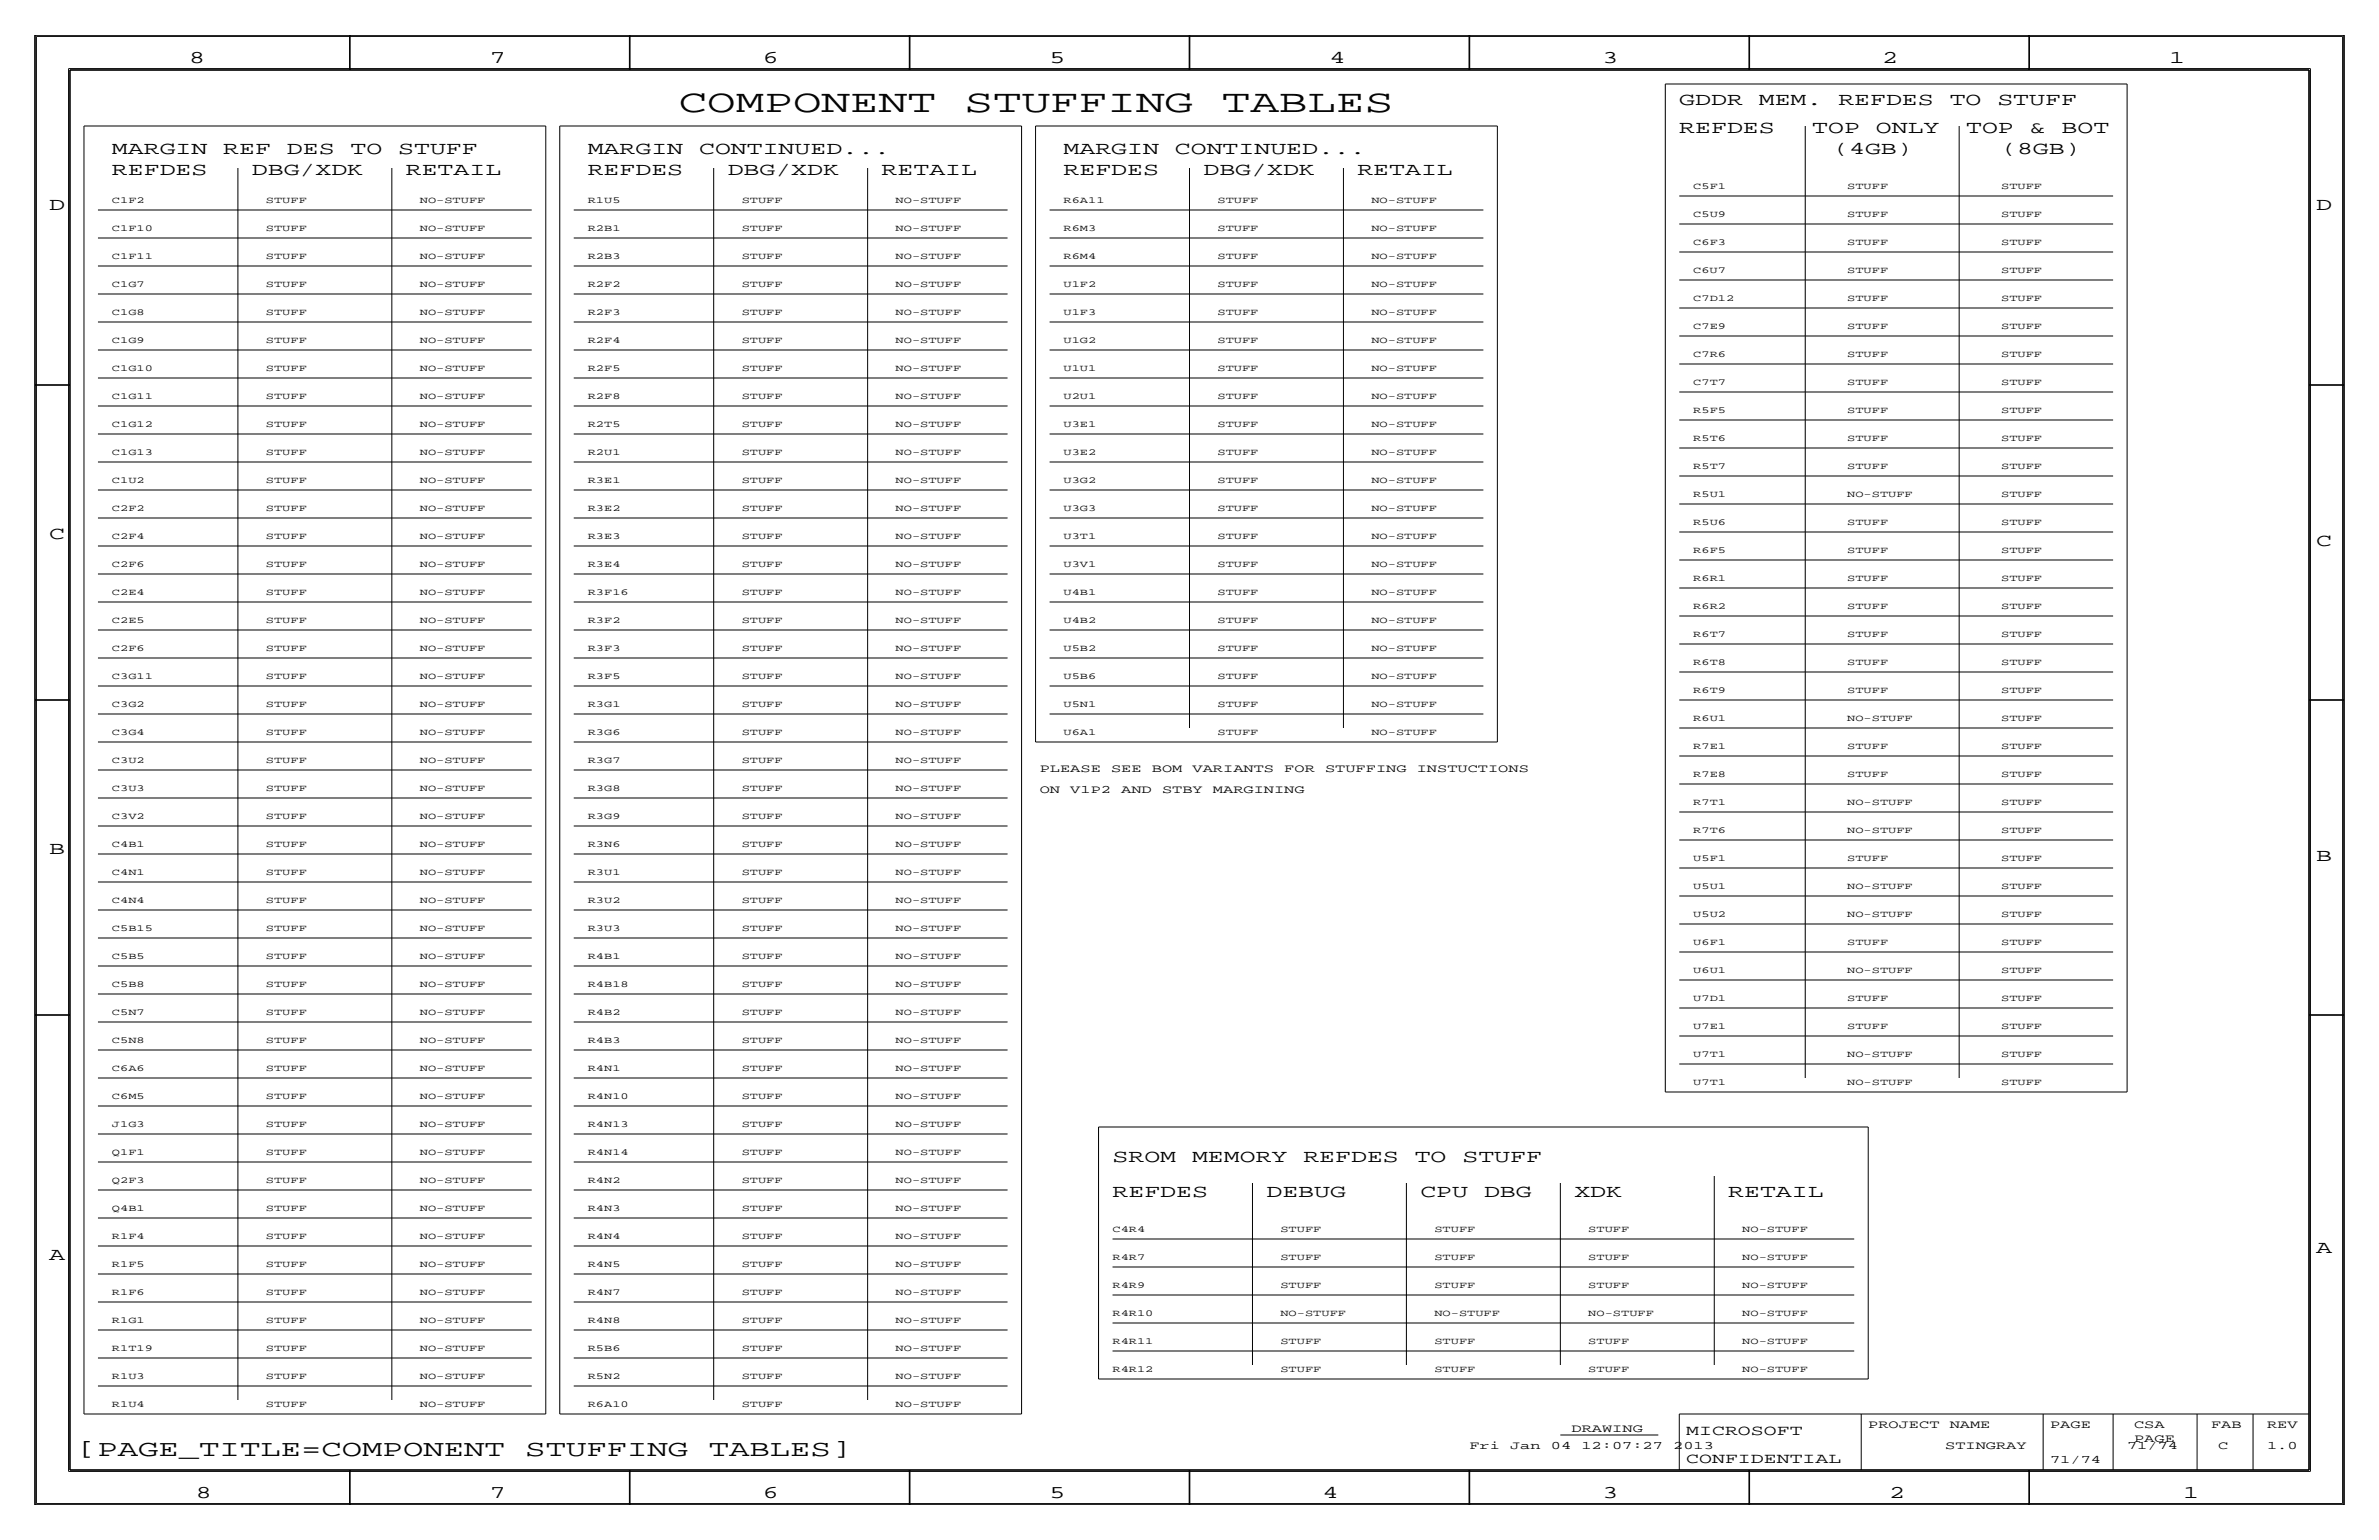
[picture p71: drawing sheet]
<svg xmlns="http://www.w3.org/2000/svg" width="432mm" height="279mm" viewBox="0 0 432 279" stroke-linecap="round" stroke-linejoin="round" font-family="sans-serif">
<defs><g id="words">
<g font-size="5.8">
<text x="123.2" y="20.3">COMPONENT</text>
<text x="175.1" y="20.3">STUFFING</text>
<text x="221.8" y="20.3">TABLES</text>
</g>
<g font-size="4.2">
<text x="14" y="264.2">[PAGE_TITLE=COMPONENT</text>
<text x="95.3" y="264.2">STUFFING</text>
<text x="128.6" y="264.2">TABLES]</text>
</g>
<g font-size="3.3">
<text x="34.3" y="11.4">8</text>
<text x="88.9" y="11.4">7</text>
<text x="138.5" y="11.4">6</text>
<text x="190.5" y="11.4">5</text>
<text x="241.3" y="11.4">4</text>
<text x="290.8" y="11.4">3</text>
<text x="341.6" y="11.4">2</text>
<text x="393.7" y="11.4">1</text>
<text x="304.8" y="19.1">GDDR</text>
<text x="319.2" y="19.1">MEM.</text>
<text x="333.7" y="19.1">REFDES</text>
<text x="353.9" y="19.1">TO</text>
<text x="362.5" y="19.1">STUFF</text>
<text x="20.3" y="27.9">MARGIN</text>
<text x="40.5" y="27.9">REF</text>
<text x="52.1" y="27.9">DES</text>
<text x="63.6" y="27.9">TO</text>
<text x="72.3" y="27.9">STUFF</text>
<text x="106.7" y="27.9">MARGIN</text>
<text x="126.9" y="27.9">CONTINUED...</text>
<text x="193" y="27.9">MARGIN</text>
<text x="213.2" y="27.9">CONTINUED...</text>
<text x="304.8" y="24.1">REFDES</text>
<text x="328.9" y="24.1">TOP</text>
<text x="332.7" y="27.9">(4GB)</text>
<text x="340.5" y="24.1">ONLY</text>
<text x="356.9" y="24.1">TOP</text>
<text x="363.2" y="27.9">(8GB)</text>
<text x="368.4" y="24.1">&amp;</text>
<text x="374.2" y="24.1">BOT</text>
<text x="20.3" y="31.8">REFDES</text>
<text x="45.7" y="31.8">DBG/XDK</text>
<text x="73.7" y="31.8">RETAIL</text>
<text x="106.7" y="31.8">REFDES</text>
<text x="132.1" y="31.8">DBG/XDK</text>
<text x="160" y="31.8">RETAIL</text>
<text x="193" y="31.8">REFDES</text>
<text x="218.4" y="31.8">DBG/XDK</text>
<text x="246.4" y="31.8">RETAIL</text>
<text x="8.9" y="38.1">D</text>
<text x="420.4" y="38.1">D</text>
<text x="8.9" y="97.8">C</text>
<text x="420.4" y="99.1">C</text>
<text x="8.9" y="154.9">B</text>
<text x="420.4" y="156.2">B</text>
<text x="201.9" y="210.8">SROM</text>
<text x="216.4" y="210.8">MEMORY</text>
<text x="236.6" y="210.8">REFDES</text>
<text x="256.8" y="210.8">TO</text>
<text x="265.4" y="210.8">STUFF</text>
<text x="201.9" y="217.2">REFDES</text>
<text x="229.9" y="217.2">DEBUG</text>
<text x="257.8" y="217.2">CPU</text>
<text x="269.4" y="217.2">DBG</text>
<text x="285.8" y="217.2">XDK</text>
<text x="313.7" y="217.2">RETAIL</text>
<text x="420.4" y="227.3">A</text>
<text x="8.9" y="228.6">A</text>
<text x="35.6" y="271.8">8</text>
<text x="88.9" y="271.8">7</text>
<text x="138.4" y="271.8">6</text>
<text x="190.5" y="271.8">5</text>
<text x="240" y="271.8">4</text>
<text x="290.8" y="271.8">3</text>
<text x="342.9" y="271.8">2</text>
<text x="396.2" y="271.8">1</text>
</g>
<g font-size="2.6">
<text x="306.1" y="260.4">MICROSOFT</text>
<text x="306.1" y="265.4">CONFIDENTIAL</text>
</g>
<g font-size="2.1">
<text x="188.7" y="140.1">PLEASE</text>
<text x="188.7" y="143.9">ON</text>
<text x="194.3" y="143.9">V1P2</text>
<text x="201.7" y="140.1">SEE</text>
<text x="203.5" y="143.9">AND</text>
<text x="209.1" y="140.1">BOM</text>
<text x="210.9" y="143.9">STBY</text>
<text x="216.5" y="140.1">VARIANTS</text>
<text x="220.2" y="143.9">MARGINING</text>
<text x="233.1" y="140.1">FOR</text>
<text x="240.5" y="140.1">STUFFING</text>
<text x="257.2" y="140.1">INSTUCTIONS</text>
<text x="266.7" y="262.9">Fri</text>
<text x="274.1" y="262.9">Jan</text>
<text x="281.5" y="262.9">04</text>
<text x="285.2" y="259.8">DRAWING</text>
<text x="287" y="262.9">12:07:27</text>
<text x="303.7" y="262.9">2013</text>
<text x="339.1" y="259.1">PROJECT</text>
<text x="353.1" y="262.9">STINGRAY</text>
<text x="353.9" y="259.1">NAME</text>
<text x="372.1" y="259.1">PAGE</text>
<text x="386.1" y="262.9">71/74</text>
<text x="387.4" y="259.1">CSA</text>
<text x="387.4" y="261.6">PAGE</text>
<text x="401.3" y="259.1">FAB</text>
<text x="402.6" y="262.9">C</text>
<text x="411.5" y="259.1">REV</text>
<text x="411.5" y="262.9">1.0</text>
<text x="372.1" y="265.4">71/74</text>
</g>
<g font-size="1.7">
<text x="307.3" y="34.3">C5F1</text>
<text x="335.3" y="34.3">STUFF</text>
<text x="363.2" y="34.3">STUFF</text>
<text x="20.3" y="36.8">C1F2</text>
<text x="20.3" y="41.9">C1F10</text>
<text x="48.3" y="36.8">STUFF</text>
<text x="48.3" y="41.9">STUFF</text>
<text x="76.2" y="41.9">NO-STUFF</text>
<text x="76.2" y="36.8">NO-STUFF</text>
<text x="106.7" y="36.8">R1U5</text>
<text x="106.7" y="41.9">R2B1</text>
<text x="134.6" y="41.9">STUFF</text>
<text x="134.6" y="36.8">STUFF</text>
<text x="162.6" y="36.8">NO-STUFF</text>
<text x="162.6" y="41.9">NO-STUFF</text>
<text x="193" y="36.8">R6A11</text>
<text x="193" y="41.9">R6M3</text>
<text x="221" y="36.8">STUFF</text>
<text x="221" y="41.9">STUFF</text>
<text x="248.9" y="36.8">NO-STUFF</text>
<text x="248.9" y="41.9">NO-STUFF</text>
<text x="307.3" y="39.4">C5U9</text>
<text x="335.3" y="39.4">STUFF</text>
<text x="363.2" y="39.4">STUFF</text>
<text x="20.3" y="47">C1F11</text>
<text x="48.3" y="47">STUFF</text>
<text x="76.2" y="47">NO-STUFF</text>
<text x="106.7" y="47">R2B3</text>
<text x="134.6" y="47">STUFF</text>
<text x="162.6" y="47">NO-STUFF</text>
<text x="193" y="47">R6M4</text>
<text x="221" y="47">STUFF</text>
<text x="248.9" y="47">NO-STUFF</text>
<text x="307.3" y="44.5">C6F3</text>
<text x="335.3" y="44.4">STUFF</text>
<text x="363.2" y="44.4">STUFF</text>
<text x="20.3" y="52.1">C1G7</text>
<text x="48.3" y="52.1">STUFF</text>
<text x="76.2" y="52.1">NO-STUFF</text>
<text x="106.7" y="52.1">R2F2</text>
<text x="134.6" y="52.1">STUFF</text>
<text x="162.6" y="52.1">NO-STUFF</text>
<text x="193" y="52.1">U1F2</text>
<text x="221" y="52.1">STUFF</text>
<text x="248.9" y="52.1">NO-STUFF</text>
<text x="307.3" y="49.5">C6U7</text>
<text x="335.3" y="49.5">STUFF</text>
<text x="363.2" y="49.5">STUFF</text>
<text x="20.3" y="57.2">C1G8</text>
<text x="48.3" y="57.1">STUFF</text>
<text x="76.2" y="57.2">NO-STUFF</text>
<text x="106.7" y="57.2">R2F3</text>
<text x="134.6" y="57.1">STUFF</text>
<text x="162.6" y="57.2">NO-STUFF</text>
<text x="193" y="57.2">U1F3</text>
<text x="221" y="57.2">STUFF</text>
<text x="248.9" y="57.1">NO-STUFF</text>
<text x="307.3" y="59.7">C7E9</text>
<text x="307.3" y="54.6">C7D12</text>
<text x="335.3" y="59.7">STUFF</text>
<text x="335.3" y="54.6">STUFF</text>
<text x="363.2" y="59.7">STUFF</text>
<text x="363.2" y="54.6">STUFF</text>
<text x="20.3" y="62.2">C1G9</text>
<text x="48.3" y="62.2">STUFF</text>
<text x="76.2" y="62.2">NO-STUFF</text>
<text x="106.7" y="62.2">R2F4</text>
<text x="134.6" y="62.2">STUFF</text>
<text x="162.6" y="62.2">NO-STUFF</text>
<text x="193" y="62.2">U1G2</text>
<text x="221" y="62.2">STUFF</text>
<text x="248.9" y="62.2">NO-STUFF</text>
<text x="307.3" y="64.8">C7R6</text>
<text x="335.3" y="64.8">STUFF</text>
<text x="363.2" y="64.8">STUFF</text>
<text x="20.3" y="67.3">C1G10</text>
<text x="48.3" y="67.3">STUFF</text>
<text x="76.2" y="67.3">NO-STUFF</text>
<text x="106.7" y="67.3">R2F5</text>
<text x="134.6" y="67.3">STUFF</text>
<text x="162.6" y="67.3">NO-STUFF</text>
<text x="193" y="67.3">U1U1</text>
<text x="221" y="67.3">STUFF</text>
<text x="248.9" y="67.3">NO-STUFF</text>
<text x="307.3" y="69.9">C7T7</text>
<text x="335.3" y="69.9">STUFF</text>
<text x="363.2" y="69.9">STUFF</text>
<text x="20.3" y="77.5">C1G12</text>
<text x="20.3" y="72.4">C1G11</text>
<text x="48.3" y="77.5">STUFF</text>
<text x="48.3" y="72.4">STUFF</text>
<text x="76.2" y="77.5">NO-STUFF</text>
<text x="76.2" y="72.4">NO-STUFF</text>
<text x="106.7" y="77.5">R2T5</text>
<text x="106.7" y="72.4">R2F8</text>
<text x="134.6" y="72.4">STUFF</text>
<text x="134.6" y="77.5">STUFF</text>
<text x="162.6" y="72.4">NO-STUFF</text>
<text x="162.6" y="77.5">NO-STUFF</text>
<text x="193" y="72.4">U2U1</text>
<text x="193" y="77.5">U3E1</text>
<text x="221" y="77.5">STUFF</text>
<text x="221" y="72.4">STUFF</text>
<text x="248.9" y="72.4">NO-STUFF</text>
<text x="248.9" y="77.5">NO-STUFF</text>
<text x="307.3" y="74.9">R5F5</text>
<text x="335.3" y="74.9">STUFF</text>
<text x="363.2" y="74.9">STUFF</text>
<text x="20.3" y="82.6">C1G13</text>
<text x="48.3" y="82.6">STUFF</text>
<text x="76.2" y="82.6">NO-STUFF</text>
<text x="106.7" y="82.6">R2U1</text>
<text x="134.6" y="82.6">STUFF</text>
<text x="162.6" y="82.5">NO-STUFF</text>
<text x="193" y="82.5">U3E2</text>
<text x="221" y="82.6">STUFF</text>
<text x="248.9" y="82.6">NO-STUFF</text>
<text x="307.3" y="80">R5T6</text>
<text x="335.3" y="80">STUFF</text>
<text x="363.2" y="80">STUFF</text>
<text x="20.3" y="87.6">C1U2</text>
<text x="48.3" y="87.6">STUFF</text>
<text x="76.2" y="87.6">NO-STUFF</text>
<text x="106.7" y="87.6">R3E1</text>
<text x="134.6" y="87.6">STUFF</text>
<text x="162.6" y="87.6">NO-STUFF</text>
<text x="193" y="87.6">U3G2</text>
<text x="221" y="87.6">STUFF</text>
<text x="248.9" y="87.6">NO-STUFF</text>
<text x="307.3" y="85.1">R5T7</text>
<text x="335.3" y="85.1">STUFF</text>
<text x="363.2" y="85.1">STUFF</text>
<text x="20.3" y="92.7">C2F2</text>
<text x="48.3" y="92.7">STUFF</text>
<text x="76.2" y="92.7">NO-STUFF</text>
<text x="106.7" y="92.7">R3E2</text>
<text x="134.6" y="92.7">STUFF</text>
<text x="162.6" y="92.7">NO-STUFF</text>
<text x="193" y="92.7">U3G3</text>
<text x="221" y="92.7">STUFF</text>
<text x="248.9" y="92.7">NO-STUFF</text>
<text x="307.3" y="90.2">R5U1</text>
<text x="307.3" y="95.3">R5U6</text>
<text x="335.3" y="90.2">NO-STUFF</text>
<text x="335.3" y="95.2">STUFF</text>
<text x="363.2" y="90.2">STUFF</text>
<text x="363.2" y="95.2">STUFF</text>
<text x="20.3" y="97.8">C2F4</text>
<text x="48.3" y="97.8">STUFF</text>
<text x="76.2" y="97.8">NO-STUFF</text>
<text x="106.7" y="97.8">R3E3</text>
<text x="134.6" y="97.8">STUFF</text>
<text x="162.6" y="97.8">NO-STUFF</text>
<text x="193" y="97.8">U3T1</text>
<text x="221" y="97.8">STUFF</text>
<text x="248.9" y="97.8">NO-STUFF</text>
<text x="307.3" y="100.3">R6F5</text>
<text x="335.3" y="100.3">STUFF</text>
<text x="363.2" y="100.3">STUFF</text>
<text x="20.3" y="108">C2E4</text>
<text x="20.3" y="102.9">C2F6</text>
<text x="48.3" y="102.9">STUFF</text>
<text x="48.3" y="107.9">STUFF</text>
<text x="76.2" y="102.9">NO-STUFF</text>
<text x="76.2" y="108">NO-STUFF</text>
<text x="106.7" y="102.9">R3E4</text>
<text x="106.7" y="108">R3F16</text>
<text x="134.6" y="102.9">STUFF</text>
<text x="134.6" y="108">STUFF</text>
<text x="162.6" y="107.9">NO-STUFF</text>
<text x="162.6" y="102.9">NO-STUFF</text>
<text x="193" y="108">U4B1</text>
<text x="193" y="102.9">U3V1</text>
<text x="221" y="102.9">STUFF</text>
<text x="221" y="108">STUFF</text>
<text x="248.9" y="107.9">NO-STUFF</text>
<text x="248.9" y="102.9">NO-STUFF</text>
<text x="307.3" y="105.4">R6R1</text>
<text x="335.3" y="105.4">STUFF</text>
<text x="363.2" y="105.4">STUFF</text>
<text x="20.3" y="113">C2E5</text>
<text x="48.3" y="113">STUFF</text>
<text x="76.2" y="113">NO-STUFF</text>
<text x="106.7" y="113">R3F2</text>
<text x="134.6" y="113">STUFF</text>
<text x="162.6" y="113">NO-STUFF</text>
<text x="193" y="113">U4B2</text>
<text x="221" y="113">STUFF</text>
<text x="248.9" y="113">NO-STUFF</text>
<text x="307.3" y="110.5">R6R2</text>
<text x="335.3" y="110.5">STUFF</text>
<text x="363.2" y="110.5">STUFF</text>
<text x="20.3" y="118.1">C2F6</text>
<text x="48.3" y="118.1">STUFF</text>
<text x="76.2" y="118.1">NO-STUFF</text>
<text x="106.7" y="118.1">R3F3</text>
<text x="134.6" y="118.1">STUFF</text>
<text x="162.6" y="118.1">NO-STUFF</text>
<text x="193" y="118.1">U5B2</text>
<text x="221" y="118.1">STUFF</text>
<text x="248.9" y="118.1">NO-STUFF</text>
<text x="307.3" y="115.6">R6T7</text>
<text x="335.3" y="115.6">STUFF</text>
<text x="363.2" y="115.6">STUFF</text>
<text x="20.3" y="123.2">C3G11</text>
<text x="48.3" y="123.2">STUFF</text>
<text x="76.2" y="123.2">NO-STUFF</text>
<text x="106.7" y="123.2">R3F5</text>
<text x="134.6" y="123.2">STUFF</text>
<text x="162.6" y="123.2">NO-STUFF</text>
<text x="193" y="123.2">U5B6</text>
<text x="221" y="123.2">STUFF</text>
<text x="248.9" y="123.2">NO-STUFF</text>
<text x="307.3" y="125.7">R6T9</text>
<text x="307.3" y="120.7">R6T8</text>
<text x="335.3" y="125.7">STUFF</text>
<text x="335.3" y="120.7">STUFF</text>
<text x="363.2" y="120.7">STUFF</text>
<text x="363.2" y="125.7">STUFF</text>
<text x="20.3" y="128.3">C3G2</text>
<text x="48.3" y="128.3">STUFF</text>
<text x="76.2" y="128.3">NO-STUFF</text>
<text x="106.7" y="128.3">R3G1</text>
<text x="134.6" y="128.3">STUFF</text>
<text x="162.6" y="128.3">NO-STUFF</text>
<text x="193" y="128.3">U5N1</text>
<text x="221" y="128.3">STUFF</text>
<text x="248.9" y="128.3">NO-STUFF</text>
<text x="307.3" y="130.8">R6U1</text>
<text x="335.3" y="130.8">NO-STUFF</text>
<text x="363.2" y="130.8">STUFF</text>
<text x="20.3" y="133.4">C3G4</text>
<text x="48.3" y="133.4">STUFF</text>
<text x="76.2" y="133.4">NO-STUFF</text>
<text x="106.7" y="133.4">R3G6</text>
<text x="134.6" y="133.4">STUFF</text>
<text x="162.6" y="133.4">NO-STUFF</text>
<text x="193" y="133.3">U6A1</text>
<text x="221" y="133.3">STUFF</text>
<text x="248.9" y="133.4">NO-STUFF</text>
<text x="307.3" y="135.9">R7E1</text>
<text x="335.3" y="135.9">STUFF</text>
<text x="363.2" y="135.9">STUFF</text>
<text x="20.3" y="143.5">C3U3</text>
<text x="20.3" y="138.4">C3U2</text>
<text x="48.3" y="138.4">STUFF</text>
<text x="48.3" y="143.5">STUFF</text>
<text x="76.2" y="138.4">NO-STUFF</text>
<text x="76.2" y="143.5">NO-STUFF</text>
<text x="106.7" y="143.5">R3G8</text>
<text x="106.7" y="138.4">R3G7</text>
<text x="134.6" y="143.5">STUFF</text>
<text x="134.6" y="138.4">STUFF</text>
<text x="162.6" y="143.5">NO-STUFF</text>
<text x="162.6" y="138.4">NO-STUFF</text>
<text x="307.3" y="141">R7E8</text>
<text x="335.3" y="141">STUFF</text>
<text x="363.2" y="141">STUFF</text>
<text x="20.3" y="148.6">C3V2</text>
<text x="48.3" y="148.6">STUFF</text>
<text x="76.2" y="148.6">NO-STUFF</text>
<text x="106.7" y="148.6">R3G9</text>
<text x="134.6" y="148.6">STUFF</text>
<text x="162.6" y="148.6">NO-STUFF</text>
<text x="307.3" y="146.1">R7T1</text>
<text x="335.3" y="146.1">NO-STUFF</text>
<text x="363.2" y="146.1">STUFF</text>
<text x="20.3" y="153.7">C4B1</text>
<text x="48.3" y="153.7">STUFF</text>
<text x="76.2" y="153.7">NO-STUFF</text>
<text x="106.7" y="153.7">R3N6</text>
<text x="134.6" y="153.7">STUFF</text>
<text x="162.6" y="153.7">NO-STUFF</text>
<text x="307.3" y="151.1">R7T6</text>
<text x="335.3" y="151.1">NO-STUFF</text>
<text x="363.2" y="151.1">STUFF</text>
<text x="20.3" y="158.8">C4N1</text>
<text x="48.3" y="158.7">STUFF</text>
<text x="76.2" y="158.7">NO-STUFF</text>
<text x="106.7" y="158.7">R3U1</text>
<text x="134.6" y="158.8">STUFF</text>
<text x="162.6" y="158.8">NO-STUFF</text>
<text x="307.3" y="156.2">U5F1</text>
<text x="307.3" y="161.3">U5U1</text>
<text x="335.3" y="161.3">NO-STUFF</text>
<text x="335.3" y="156.2">STUFF</text>
<text x="363.2" y="161.3">STUFF</text>
<text x="363.2" y="156.2">STUFF</text>
<text x="20.3" y="163.8">C4N4</text>
<text x="48.3" y="163.8">STUFF</text>
<text x="76.2" y="163.8">NO-STUFF</text>
<text x="106.7" y="163.8">R3U2</text>
<text x="134.6" y="163.8">STUFF</text>
<text x="162.6" y="163.8">NO-STUFF</text>
<text x="307.3" y="166.4">U5U2</text>
<text x="335.3" y="166.4">NO-STUFF</text>
<text x="363.2" y="166.4">STUFF</text>
<text x="20.3" y="174">C5B5</text>
<text x="20.3" y="168.9">C5B15</text>
<text x="48.3" y="168.9">STUFF</text>
<text x="48.3" y="174">STUFF</text>
<text x="76.2" y="174">NO-STUFF</text>
<text x="76.2" y="168.9">NO-STUFF</text>
<text x="106.7" y="168.9">R3U3</text>
<text x="106.7" y="174">R4B1</text>
<text x="134.6" y="168.9">STUFF</text>
<text x="134.6" y="174">STUFF</text>
<text x="162.6" y="168.9">NO-STUFF</text>
<text x="162.6" y="174">NO-STUFF</text>
<text x="307.3" y="171.4">U6F1</text>
<text x="335.3" y="171.4">STUFF</text>
<text x="363.2" y="171.5">STUFF</text>
<text x="20.3" y="179.1">C5B8</text>
<text x="48.3" y="179.1">STUFF</text>
<text x="76.2" y="179.1">NO-STUFF</text>
<text x="106.7" y="179.1">R4B18</text>
<text x="134.6" y="179.1">STUFF</text>
<text x="162.6" y="179.1">NO-STUFF</text>
<text x="307.3" y="176.5">U6U1</text>
<text x="335.3" y="176.5">NO-STUFF</text>
<text x="363.2" y="176.5">STUFF</text>
<text x="20.3" y="184.2">C5N7</text>
<text x="48.3" y="184.2">STUFF</text>
<text x="76.2" y="184.2">NO-STUFF</text>
<text x="106.7" y="184.1">R4B2</text>
<text x="134.6" y="184.1">STUFF</text>
<text x="162.6" y="184.2">NO-STUFF</text>
<text x="307.3" y="181.6">U7D1</text>
<text x="335.3" y="181.6">STUFF</text>
<text x="363.2" y="181.6">STUFF</text>
<text x="20.3" y="189.2">C5N8</text>
<text x="48.3" y="189.2">STUFF</text>
<text x="76.2" y="189.2">NO-STUFF</text>
<text x="106.7" y="189.2">R4B3</text>
<text x="134.6" y="189.2">STUFF</text>
<text x="162.6" y="189.2">NO-STUFF</text>
<text x="307.3" y="191.8">U7T1</text>
<text x="307.3" y="186.7">U7E1</text>
<text x="335.3" y="191.8">NO-STUFF</text>
<text x="335.3" y="186.7">STUFF</text>
<text x="363.2" y="186.7">STUFF</text>
<text x="363.2" y="191.8">STUFF</text>
<text x="20.3" y="194.3">C6A6</text>
<text x="48.3" y="194.3">STUFF</text>
<text x="76.2" y="194.3">NO-STUFF</text>
<text x="106.7" y="194.3">R4N1</text>
<text x="134.6" y="194.3">STUFF</text>
<text x="162.6" y="194.3">NO-STUFF</text>
<text x="307.3" y="196.8">U7T1</text>
<text x="335.3" y="196.9">NO-STUFF</text>
<text x="363.2" y="196.8">STUFF</text>
<text x="20.3" y="199.4">C6M5</text>
<text x="48.3" y="199.4">STUFF</text>
<text x="76.2" y="199.4">NO-STUFF</text>
<text x="106.7" y="199.4">R4N10</text>
<text x="134.6" y="199.4">STUFF</text>
<text x="162.6" y="199.4">NO-STUFF</text>
<text x="20.3" y="209.6">Q1F1</text>
<text x="20.3" y="204.5">J1G3</text>
<text x="48.3" y="204.5">STUFF</text>
<text x="48.3" y="209.5">STUFF</text>
<text x="76.2" y="209.6">NO-STUFF</text>
<text x="76.2" y="204.5">NO-STUFF</text>
<text x="106.7" y="204.5">R4N13</text>
<text x="106.7" y="209.6">R4N14</text>
<text x="134.6" y="209.6">STUFF</text>
<text x="134.6" y="204.5">STUFF</text>
<text x="162.6" y="209.6">NO-STUFF</text>
<text x="162.6" y="204.5">NO-STUFF</text>
<text x="20.3" y="214.6">Q2F3</text>
<text x="48.3" y="214.6">STUFF</text>
<text x="76.2" y="214.6">NO-STUFF</text>
<text x="106.7" y="214.6">R4N2</text>
<text x="134.6" y="214.6">STUFF</text>
<text x="162.6" y="214.6">NO-STUFF</text>
<text x="20.3" y="219.7">Q4B1</text>
<text x="48.3" y="219.7">STUFF</text>
<text x="76.2" y="219.7">NO-STUFF</text>
<text x="106.7" y="219.7">R4N3</text>
<text x="134.6" y="219.7">STUFF</text>
<text x="162.6" y="219.7">NO-STUFF</text>
<text x="20.3" y="224.8">R1F4</text>
<text x="48.3" y="224.8">STUFF</text>
<text x="76.2" y="224.8">NO-STUFF</text>
<text x="106.7" y="224.8">R4N4</text>
<text x="134.6" y="224.8">STUFF</text>
<text x="162.6" y="224.8">NO-STUFF</text>
<text x="201.9" y="223.5">C4R4</text>
<text x="232.4" y="223.5">STUFF</text>
<text x="260.3" y="223.5">STUFF</text>
<text x="288.3" y="223.5">STUFF</text>
<text x="316.2" y="223.5">NO-STUFF</text>
<text x="20.3" y="229.9">R1F5</text>
<text x="48.3" y="229.9">STUFF</text>
<text x="76.2" y="229.9">NO-STUFF</text>
<text x="106.7" y="229.9">R4N5</text>
<text x="134.6" y="229.9">STUFF</text>
<text x="162.6" y="229.9">NO-STUFF</text>
<text x="201.9" y="233.7">R4R9</text>
<text x="201.9" y="228.6">R4R7</text>
<text x="232.4" y="233.7">STUFF</text>
<text x="232.4" y="228.6">STUFF</text>
<text x="260.3" y="233.7">STUFF</text>
<text x="260.3" y="228.6">STUFF</text>
<text x="288.3" y="228.6">STUFF</text>
<text x="288.3" y="233.7">STUFF</text>
<text x="316.2" y="228.6">NO-STUFF</text>
<text x="316.2" y="233.7">NO-STUFF</text>
<text x="20.3" y="235">R1F6</text>
<text x="48.3" y="234.9">STUFF</text>
<text x="76.2" y="235">NO-STUFF</text>
<text x="106.7" y="235">R4N7</text>
<text x="134.6" y="235">STUFF</text>
<text x="162.6" y="235">NO-STUFF</text>
<text x="201.9" y="238.8">R4R10</text>
<text x="232.4" y="238.8">NO-STUFF</text>
<text x="260.3" y="238.8">NO-STUFF</text>
<text x="288.3" y="238.8">NO-STUFF</text>
<text x="316.2" y="238.8">NO-STUFF</text>
<text x="20.3" y="245.1">R1T19</text>
<text x="20.3" y="240">R1G1</text>
<text x="48.3" y="240">STUFF</text>
<text x="48.3" y="245.1">STUFF</text>
<text x="76.2" y="240">NO-STUFF</text>
<text x="76.2" y="245.1">NO-STUFF</text>
<text x="106.7" y="240">R4N8</text>
<text x="106.7" y="245.1">R5B6</text>
<text x="134.6" y="240">STUFF</text>
<text x="134.6" y="245.1">STUFF</text>
<text x="162.6" y="240">NO-STUFF</text>
<text x="162.6" y="245.1">NO-STUFF</text>
<text x="201.9" y="243.8">R4R11</text>
<text x="232.4" y="243.8">STUFF</text>
<text x="260.3" y="243.8">STUFF</text>
<text x="288.3" y="243.8">STUFF</text>
<text x="316.2" y="243.8">NO-STUFF</text>
<text x="20.3" y="250.2">R1U3</text>
<text x="48.3" y="250.2">STUFF</text>
<text x="76.2" y="250.2">NO-STUFF</text>
<text x="106.7" y="250.2">R5N2</text>
<text x="134.6" y="250.2">STUFF</text>
<text x="162.6" y="250.2">NO-STUFF</text>
<text x="201.9" y="248.9">R4R12</text>
<text x="232.4" y="248.9">STUFF</text>
<text x="260.3" y="248.9">STUFF</text>
<text x="288.3" y="248.9">STUFF</text>
<text x="316.2" y="248.9">NO-STUFF</text>
<text x="20.3" y="255.3">R1U4</text>
<text x="48.3" y="255.3">STUFF</text>
<text x="76.2" y="255.3">NO-STUFF</text>
<text x="106.7" y="255.3">R6A10</text>
<text x="134.6" y="255.3">STUFF</text>
<text x="162.6" y="255.3">NO-STUFF</text>
</g>
</g></defs>
<!-- layer: Nets -->
<g fill="none" stroke="#000" stroke-width=".18">
<path d="M302.3 15.2v182.9zM302.3 15.2h83.8zM386.1 15.2v182.9zM15.2 22.9v233.6zM15.2 22.9h83.9zM17.8 38.1h78.7zM43.2 30.5v223.5zM71.1 30.5v223.5zM99.1 22.9v233.6zM101.6 22.9v233.6zM101.6 22.9h83.8zM104.1 38.1h78.8z"/>
<path d="M129.5 30.5v223.5zM157.5 30.5v223.5zM185.4 22.9v233.6zM188 22.9v111.7zM188 22.9h83.8zM190.5 38.1h78.7zM215.9 30.5v101.6zM243.8 30.5v101.6zM271.8 22.9v111.7zM304.8 35.6h78.7zM327.7 22.9v172.7zM355.6 22.9v172.7z"/>
<path d="M17.8 53.3h78.7zM17.8 48.3h78.7zM17.8 43.2h78.7zM17.8 58.4h78.7zM104.1 58.4h78.8zM104.1 43.2h78.8zM104.1 48.3h78.8zM104.1 53.3h78.8zM190.5 43.2h78.7zM190.5 48.3h78.7zM190.5 53.3h78.7zM190.5 58.4h78.7z"/>
<path d="M304.8 50.8h78.7zM304.8 55.9h78.7zM304.8 45.7h78.7zM304.8 40.6h78.7zM17.8 63.5h78.7zM17.8 78.7h78.7zM17.8 73.7h78.7zM17.8 68.6h78.7zM104.1 68.6h78.8zM104.1 63.5h78.8zM104.1 73.7h78.8zM104.1 78.7h78.8z"/>
<path d="M190.5 78.7h78.7zM190.5 73.7h78.7zM190.5 68.6h78.7zM190.5 63.5h78.7zM304.8 76.2h78.7zM304.8 71.1h78.7zM304.8 61h78.7zM304.8 66h78.7zM17.8 94h78.7zM17.8 99.1h78.7zM17.8 83.8h78.7zM17.8 88.9h78.7z"/>
<path d="M104.1 88.9h78.8zM104.1 94h78.8zM104.1 99.1h78.8zM104.1 83.8h78.8zM190.5 99.1h78.7zM190.5 94h78.7zM190.5 88.9h78.7zM190.5 83.8h78.7zM304.8 96.5h78.7zM304.8 91.4h78.7zM304.8 86.4h78.7zM304.8 81.3h78.7z"/>
<path d="M17.8 114.3h78.7zM17.8 119.4h78.7zM17.8 104.1h78.7zM17.8 109.2h78.7zM104.1 119.4h78.8zM104.1 114.3h78.8zM104.1 109.2h78.8zM104.1 104.1h78.8zM190.5 119.4h78.7zM190.5 114.3h78.7zM190.5 109.2h78.7zM190.5 104.1h78.7z"/>
<path d="M304.8 106.7h78.7zM304.8 101.6h78.7zM304.8 111.8h78.7zM304.8 116.8h78.7zM17.8 134.6h78.7zM17.8 124.5h78.7zM17.8 129.5h78.7zM17.8 139.7h78.7zM104.1 134.6h78.8zM104.1 139.7h78.8zM104.1 124.5h78.8zM104.1 129.5h78.8z"/>
<path d="M188 134.6h83.8zM190.5 129.5h78.7zM190.5 124.5h78.7zM304.8 137.2h78.7zM304.8 132.1h78.7zM304.8 127h78.7zM304.8 121.9h78.7zM17.8 154.9h78.7zM17.8 149.9h78.7zM17.8 144.8h78.7zM104.1 144.8h78.8zM104.1 149.9h78.8z"/>
<path d="M104.1 154.9h78.8zM304.8 142.2h78.7zM304.8 157.5h78.7zM304.8 147.3h78.7zM304.8 152.4h78.7zM17.8 175.3h78.7zM17.8 160h78.7zM17.8 165.1h78.7zM17.8 170.2h78.7zM104.1 165.1h78.8zM104.1 160h78.8zM104.1 175.3h78.8z"/>
<path d="M104.1 170.2h78.8zM304.8 162.6h78.7zM304.8 167.6h78.7zM304.8 172.7h78.7zM304.8 177.8h78.7zM17.8 190.5h78.7zM17.8 185.4h78.7zM17.8 180.3h78.7zM17.8 195.6h78.7zM104.1 185.4h78.8zM104.1 190.5h78.8zM104.1 195.6h78.8z"/>
<path d="M104.1 180.3h78.8zM302.3 198.1h83.8zM304.8 188h78.7zM304.8 193h78.7zM304.8 182.9h78.7zM17.8 200.7h78.7zM17.8 210.8h78.7zM17.8 205.7h78.7zM17.8 215.9h78.7zM104.1 200.7h78.8zM104.1 205.7h78.8zM104.1 210.8h78.8z"/>
<path d="M104.1 215.9h78.8zM199.4 204.5v45.7zM199.4 204.5h139.7zM227.3 214.6v33zM255.3 214.6v33zM283.2 214.6v33zM311.1 213.4v34.2zM339.1 204.5v45.7zM17.8 236.2h78.7zM17.8 231.1h78.7zM17.8 221h78.7zM17.8 226.1h78.7z"/>
<path d="M104.1 221h78.8zM104.1 226.1h78.8zM104.1 231.1h78.8zM104.1 236.2h78.8zM201.9 224.8h134.6zM201.9 234.9h134.6zM201.9 229.9h134.6zM15.2 256.5h83.9zM17.8 251.5h78.7zM17.8 246.4h78.7zM17.8 241.3h78.7zM101.6 256.5h83.8z"/>
<path d="M104.1 241.3h78.8zM104.1 246.4h78.8zM104.1 251.5h78.8zM199.4 250.2h139.7zM201.9 245.1h134.6zM201.9 240h134.6z"/>
</g>
<!-- layer: Components -->
<path d="M283.2 260.3h17.8z" fill="none" stroke="#000" stroke-width=".18"/>
<!-- layer: Page Border and Title Block -->
<g fill="none" stroke="#000" stroke-width=".3">
<path d="M6.3 6.3v266.7zM6.4 6.3h419zM12.7 12.7h406.4zM12.7 12.7v254zM63.5 6.3v6.4zM114.3 6.3v6.4zM165.1 6.3v6.4zM215.9 6.3v6.4zM266.7 6.3v6.4zM317.5 6.3v6.4zM368.3 6.3v6.4zM419.1 12.7v254z"/>
<path d="M425.4 6.3v266.7zM6.3 69.8h6.4zM419.1 69.8h6.3zM6.3 127h6.4zM419.1 127h6.3zM6.3 184.1h6.4zM419.1 184.1h6.3zM6.4 273h419zM12.7 266.7h406.4zM63.5 266.7v6.3zM114.3 266.7v6.3zM165.1 266.7v6.3z"/>
<path d="M215.9 266.7v6.3zM266.7 266.7v6.3zM317.5 266.7v6.3zM368.3 266.7v6.3z"/>
</g>
<g fill="none" stroke="#000" stroke-width=".18">
<path d="M6.6 6.6h418.6zM6.6 6.6v266.2zM12.4 12.4v254.6zM12.4 12.4h407zM419.4 12.4v254.6zM425.2 6.6v266.2zM304.8 256.5v10.2zM304.8 256.5h114.3zM337.8 256.5v10.2zM370.8 256.5v10.2zM383.5 256.5v10.2zM398.8 256.5v10.2z"/>
<path d="M408.9 256.5v10.2zM6.6 272.8h418.6zM12.4 267h407z"/>
</g>
<use href="#words"/>
</svg>
